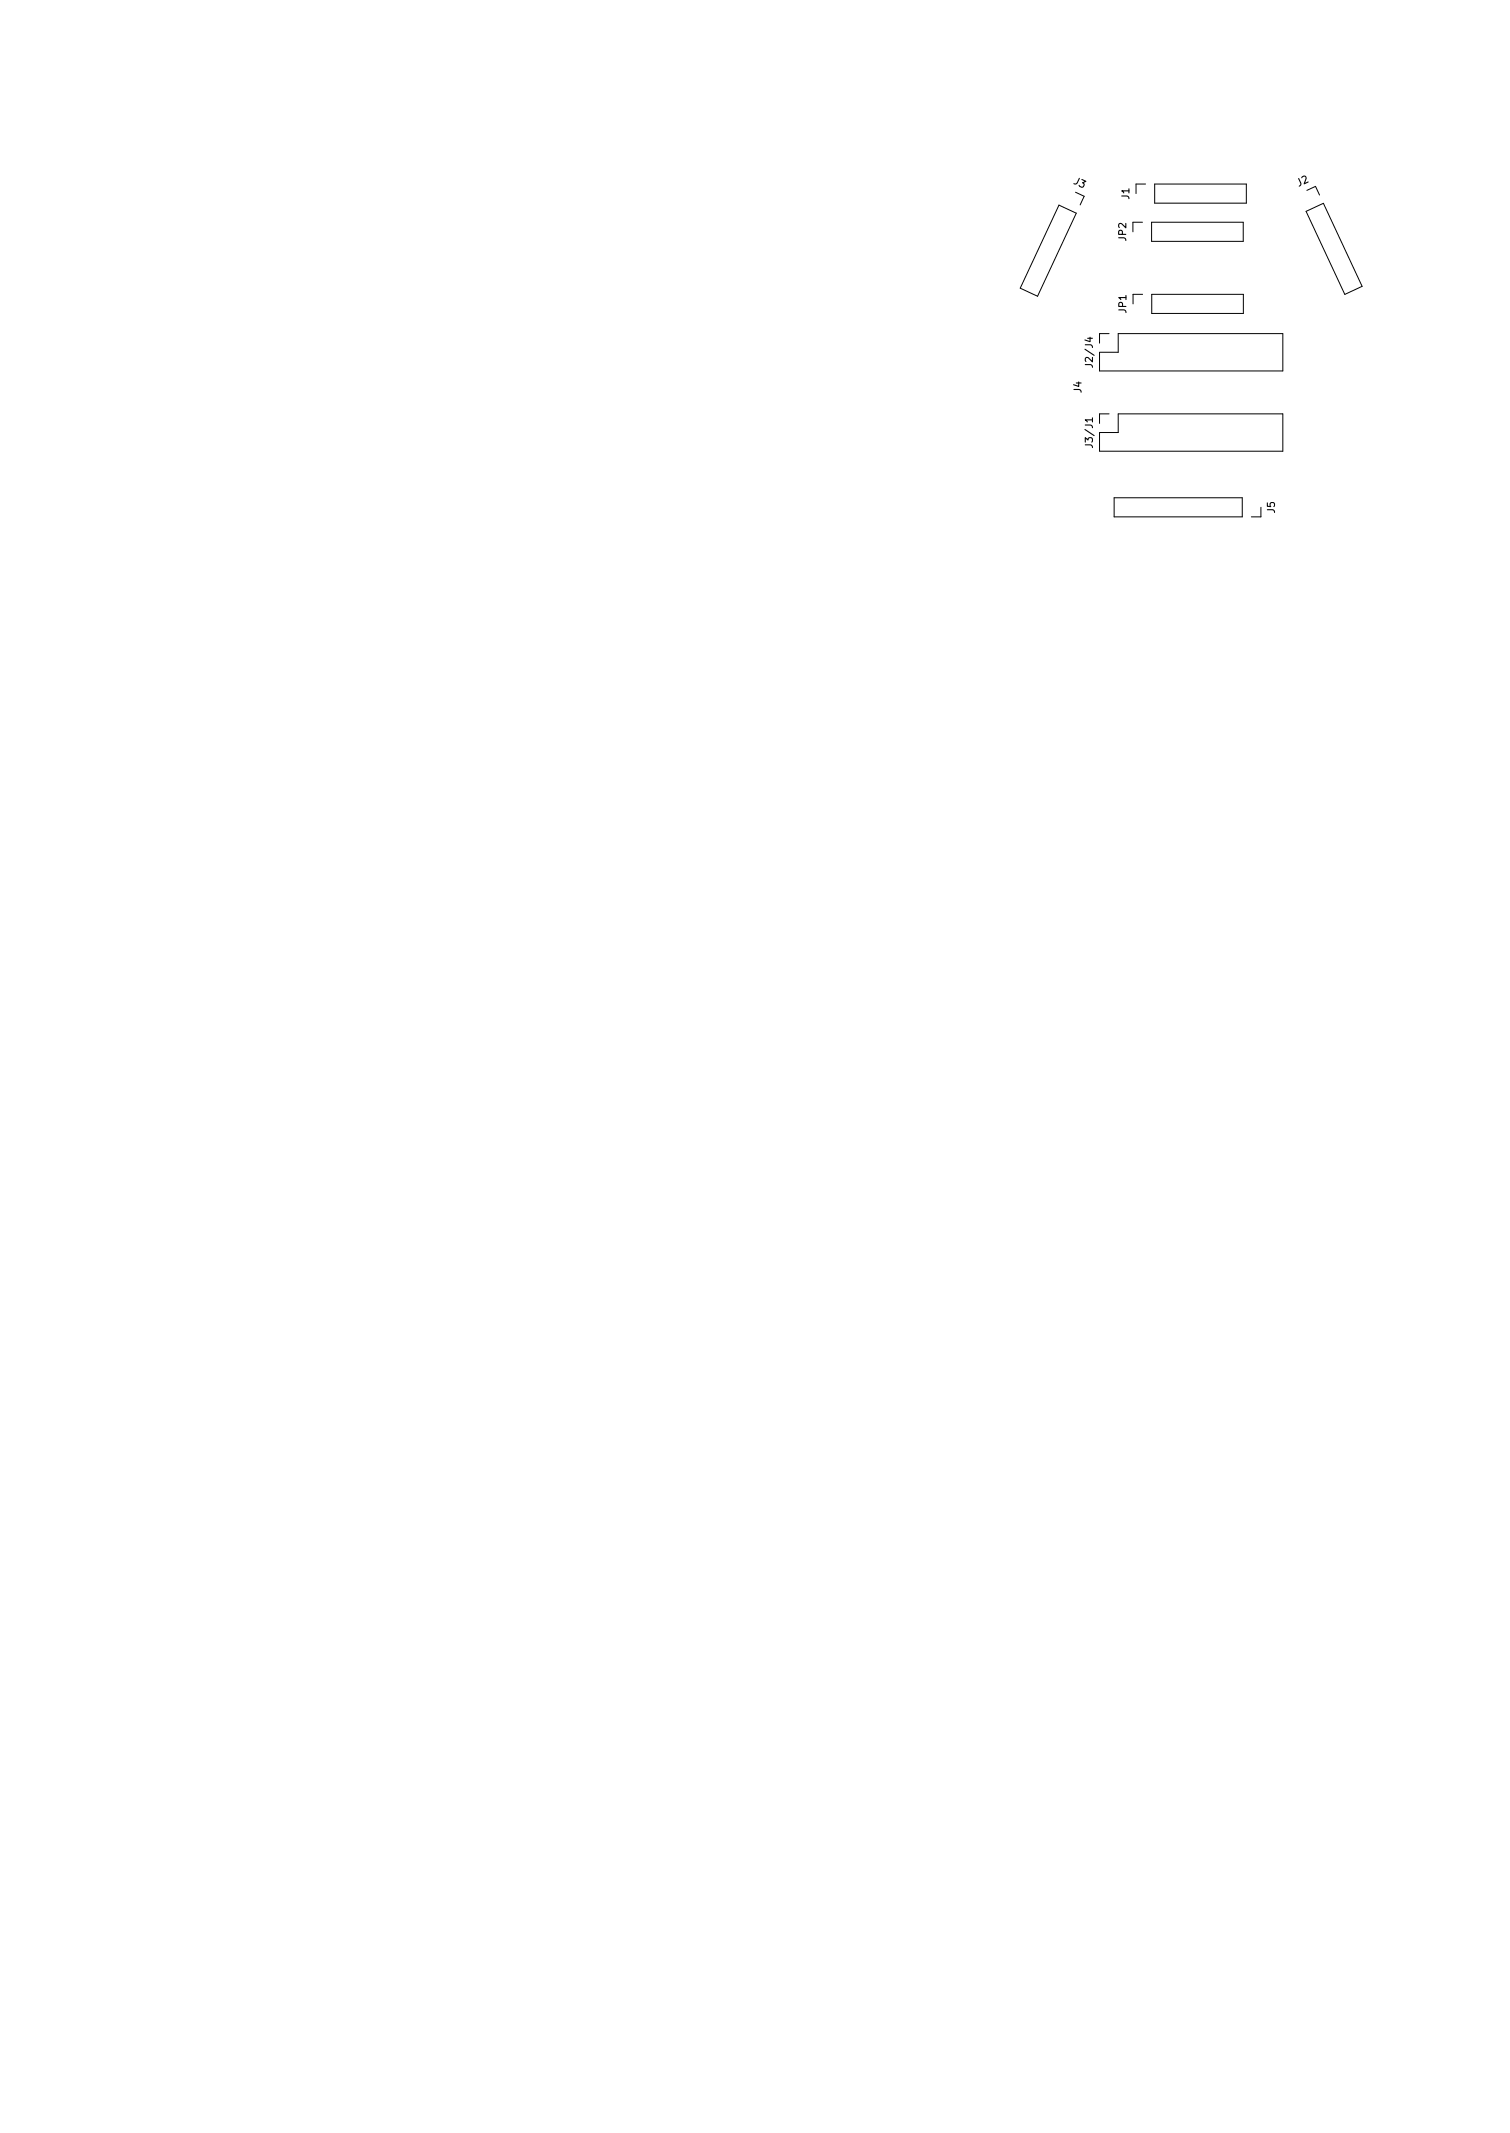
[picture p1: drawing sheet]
<svg xmlns="http://www.w3.org/2000/svg" width="210mm" height="297mm" viewBox="0 0 210 297" stroke-linecap="round" stroke-linejoin="round" font-family="sans-serif">
<defs><g id="words">
<g font-size="1.4">
<text x="149.5" y="25.6" transform="rotate(25 149.5 25.6)">J3</text>
<text x="157.2" y="27.7" transform="rotate(-90 157.2 27.7)">J1</text>
<text x="180.9" y="26" transform="rotate(-25 180.9 26)">J2</text>
<text x="156.8" y="33.5" transform="rotate(-90 156.8 33.5)">JP2</text>
<text x="156.8" y="43.6" transform="rotate(-90 156.8 43.6)">JP1</text>
<text x="152.2" y="50.8" transform="rotate(-90 152.2 50.8)">J2/J4</text>
<text x="150.6" y="54.7" transform="rotate(-90 150.6 54.7)">J4</text>
<text x="152.2" y="62" transform="rotate(-90 152.2 62)">J3/J1</text>
<text x="177.5" y="71.4" transform="rotate(-90 177.5 71.4)">J5</text>
</g>
</g></defs>
<g fill="none" stroke="#000" stroke-width=".14">
<path d="M147.5 28.6l2.4 1.1-5.4 11.6-2.4-1.2zM149.8 26.8l1.2 .5-.6 1.2M159.1 30.9h-1.3v1.4M159.5 25.6h-1.3v1.4M160.3 30.9h12.8v2.7h-12.8zM160.8 25.6h12.7v2.7h-12.7zM181.9 29.4l2.4-1.1 5.4 11.6-2.4 1.1zM182 26.5l1.2-.5 .5 1.2M154.4 46.5h-1.3v1.3M154.4 57.6h-1.3v1.4M155.7 46.5h22.9v5.2h-25.5v-2.6h2.6zM155.7 57.6h22.9v5.2h-25.5v-2.6h2.6z"/>
<path d="M159.1 41h-1.3v1.3M160.4 41h12.7v2.6h-12.7zM155.1 69.3h17.9v2.7h-17.9zM175.6 70.6v1.4h-1.4"/>
</g>
<path d="M152.1 58.2v.6" fill="none" stroke="#000" stroke-width=".15"/>
<use href="#words"/>
</svg>
